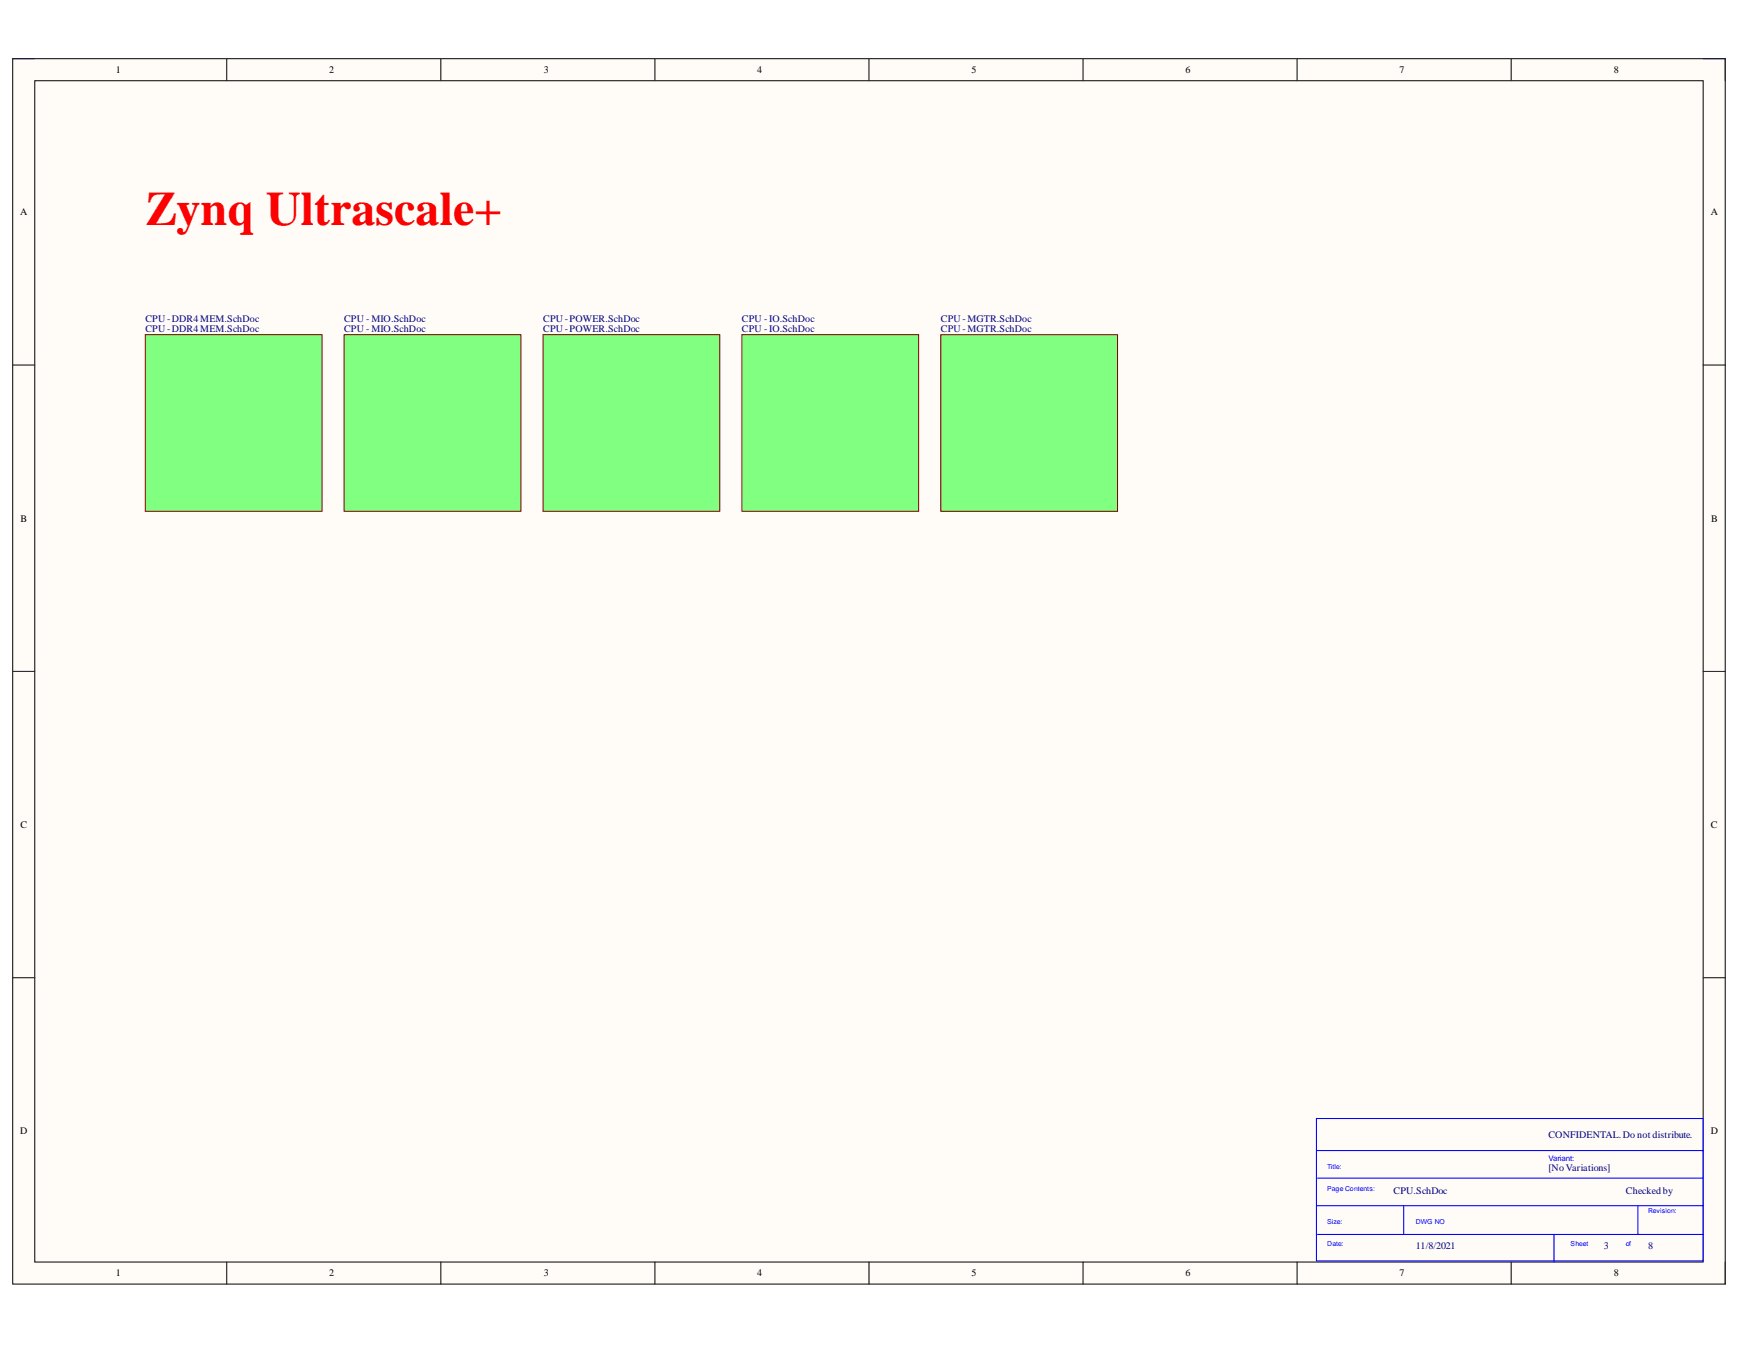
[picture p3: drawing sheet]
<svg xmlns="http://www.w3.org/2000/svg" width="279mm" height="216mm" viewBox="0 0 279 216" stroke-linecap="round" stroke-linejoin="round" font-family="sans-serif">
<defs><g id="words">
<text font-size="7.7" fill="#f00" x="23.3" y="36.1">Zynq Ultrascale+</text>
<g font-size="1.6">
<text x="18.6" y="11.8">1</text>
<text x="52.8" y="11.8">2</text>
<text x="87.3" y="11.8">3</text>
<text x="121.5" y="11.8">4</text>
<text x="155.9" y="11.8">5</text>
<text x="190.2" y="11.8">6</text>
<text x="224.6" y="11.8">7</text>
<text x="259" y="11.8">8</text>
<text x="3.2" y="34.6">A</text>
<text x="274.5" y="34.6">A</text>
<text x="3.3" y="83.8">B</text>
<text x="274.6" y="83.8">B</text>
<text x="3.3" y="132.9">C</text>
<text x="274.5" y="132.9">C</text>
<text x="3.2" y="182">D</text>
<text x="274.5" y="182">D</text>
<text x="18.6" y="204.9">1</text>
<text x="52.8" y="204.9">2</text>
<text x="87.3" y="204.9">3</text>
<text x="121.5" y="204.9">4</text>
<text x="155.9" y="204.9">5</text>
<text x="190.2" y="204.9">6</text>
<text x="224.6" y="204.9">7</text>
<text x="259" y="204.9">8</text>
</g>
<g font-size="1.6" fill="#000080">
<text x="23.3" y="51.6">CPU -DDR4 MEM.SchDoc</text>
<text x="23.3" y="53.3">CPU -DDR4 MEM.SchDoc</text>
<text x="55.2" y="51.6">CPU - MIO.SchDoc</text>
<text x="55.2" y="53.3">CPU - MIO.SchDoc</text>
<text x="87.2" y="51.6">CPU -POWER.SchDoc</text>
<text x="87.2" y="53.3">CPU -POWER.SchDoc</text>
<text x="119.1" y="51.6">CPU - IO.SchDoc</text>
<text x="119.1" y="53.3">CPU - IO.SchDoc</text>
<text x="151" y="51.6">CPU -MGTR.SchDoc</text>
<text x="151" y="53.3">CPU -MGTR.SchDoc</text>
<text x="248.5" y="182.7">CONFIDENTAL. Do not distribute.</text>
<text x="223.6" y="191.6">CPU.SchDoc</text>
<text x="248.5" y="188">[No Variations]</text>
<text x="260.9" y="191.6">Checked by</text>
<text x="227.2" y="200.5">11/8/2021</text>
<text x="257.4" y="200.5">3</text>
<text x="264.5" y="200.5">8</text>
</g>
<text font-size="1.3" fill="#00f" x="248.5" y="186.3">Variant:</text>
<g font-size="1.1" fill="#00f">
<text x="213" y="187.6">Title:</text>
<text x="213" y="191.2">Page Contents:</text>
<text x="213" y="196.5">Size:</text>
<text x="227.2" y="196.5">DWG NO</text>
<text x="264.5" y="194.7">Revision:</text>
<text x="213" y="200">Date:</text>
<text x="252.1" y="200">Sheet</text>
<text x="260.9" y="200">of</text>
</g>
</g></defs>
<path d="M2 9.4h274.9v196.7h-274.9z" fill-rule="evenodd" fill="#fffcf8"/>
<path d="M2 9.4h274.9v196.7h-274.9z" fill="none" stroke="#000" stroke-width=".16"/>
<path d="M5.6 13h267.7v189.6h-267.7z" fill-rule="evenodd" fill="#fffcf8"/>
<g fill="none" stroke="#000" stroke-width=".16">
<path d="M2 9.4h3.6M5.6 13h267.7v189.6h-267.7zM36.4 9.4v3.6M70.7 9.4v3.6M105.1 9.4v3.6M139.5 9.4v3.6M173.8 9.4v3.6M208.2 9.4v3.6M242.5 9.4v3.6M273.3 9.4h3.6v3.6M2 58.6h3.6M273.3 58.6h3.6"/>
<path d="M2 107.8h3.6M273.3 107.8h3.6M2 156.9h3.6M273.3 156.9h3.6M36.4 202.6v3.5M70.7 202.6v3.5M105.1 202.6v3.5M139.5 202.6v3.5M173.8 202.6v3.5M208.2 202.6v3.5M242.5 202.6v3.5M276.9 202.6v3.5"/>
</g>
<path d="M211.3 179.5h62v22.9h-62zM211.3 184.7h62M211.3 193.5h62M211.4 198.2h61.9M211.4 189.1h61.9M225.3 193.5v4.7M249.4 198.2v4.4M262.9 193.5v4.7" fill="none" stroke="#00f" stroke-width=".17"/>
<path d="M23.3 53.7h28.4v28.4h-28.4z" fill-rule="evenodd" fill="#80ff80"/>
<path d="M23.3 53.7h28.4v28.4h-28.4z" fill="none" stroke="#800000" stroke-width=".16"/>
<path d="M55.2 53.7h28.4v28.4h-28.4z" fill-rule="evenodd" fill="#80ff80"/>
<path d="M55.2 53.7h28.4v28.4h-28.4z" fill="none" stroke="#800000" stroke-width=".16"/>
<path d="M87.1 53.7h28.4v28.4h-28.4z" fill-rule="evenodd" fill="#80ff80"/>
<path d="M87.1 53.7h28.4v28.4h-28.4z" fill="none" stroke="#800000" stroke-width=".16"/>
<path d="M119.1 53.7h28.3v28.4h-28.3z" fill-rule="evenodd" fill="#80ff80"/>
<path d="M119.1 53.7h28.3v28.4h-28.3z" fill="none" stroke="#800000" stroke-width=".16"/>
<path d="M151 53.7h28.3v28.4h-28.3z" fill-rule="evenodd" fill="#80ff80"/>
<path d="M151 53.7h28.3v28.4h-28.3z" fill="none" stroke="#800000" stroke-width=".16"/>
<use href="#words"/>
</svg>
